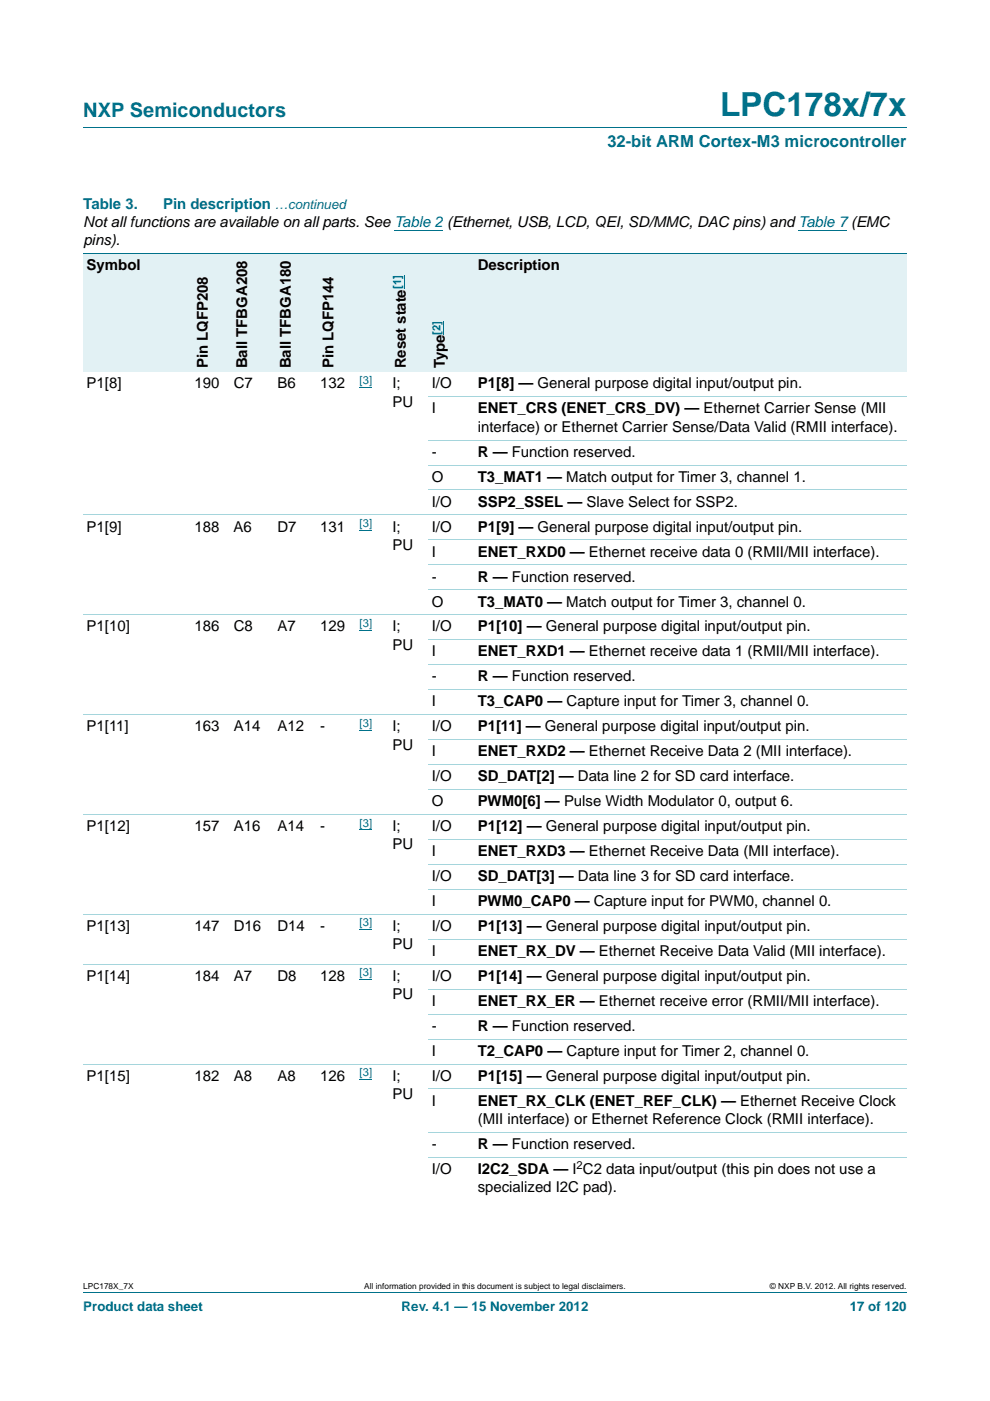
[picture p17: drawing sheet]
<svg xmlns="http://www.w3.org/2000/svg" width="210mm" height="297mm" viewBox="0 0 210 297" stroke-linecap="round" stroke-linejoin="round" font-family="sans-serif">
<defs><g id="words">
<text font-size="7" fill="#00718a" x="152.7" y="24.6">LPC178x/7x</text>
<text font-size="4.2" fill="#00718a" x="17.7" y="24.9">NXP Semiconductors</text>
<text font-size="3.5" fill="#00718a" x="128.8" y="31.1">32-bit ARM Cortex-M3 microcontroller</text>
<g font-size="3.2" fill="#00718a">
<text x="17.7" y="44.3">Table 3.</text>
<text x="34.6" y="44.3">Pin description</text>
</g>
<g font-size="3.2">
<text x="17.7" y="48.2">Not all functions are available on all parts. See Table 2 (Ethernet, USB, LCD, QEI, SD/MMC, DAC pins) and Table 7(EMC</text>
<text x="17.7" y="52">pins).</text>
<text x="18.4" y="57.3">Symbol</text>
<text x="101.3" y="57.3">Description</text>
<text x="18.4" y="82.4">P1[8]</text>
<text x="41.2" y="82.4">190</text>
<text x="44.1" y="78.1" transform="rotate(-90 44.1 78.1)">Pin LQFP208</text>
<text x="49.6" y="82.4">C7</text>
<text x="52.4" y="78.1" transform="rotate(-90 52.4 78.1)">Ball TFBGA208</text>
<text x="58.8" y="82.4">B6</text>
<text x="61.7" y="78.1" transform="rotate(-90 61.7 78.1)">Ball TFBGA180</text>
<text x="67.9" y="82.4">132</text>
<text x="70.8" y="78.1" transform="rotate(-90 70.8 78.1)">Pin LQFP144</text>
<text x="83.2" y="82.4">I;</text>
<text x="86" y="78.1" transform="rotate(-90 86 78.1)">Reset state</text>
<text x="91.6" y="82.4">I/O</text>
<text x="94.4" y="78.1" transform="rotate(-90 94.4 78.1)">Type</text>
<text x="101.3" y="82.4">P1[8] — General purpose digital input/output pin.</text>
<text x="83.2" y="86.3">PU</text>
<text x="91.6" y="87.7">I</text>
<text x="101.3" y="87.7">ENET_CRS (ENET_CRS_DV) — Ethernet Carrier Sense (MII</text>
<text x="101.3" y="91.5">interface) or Ethernet Carrier Sense/Data Valid (RMII interface).</text>
<text x="91.6" y="96.8">-</text>
<text x="101.3" y="96.8">R — Function reserved.</text>
<text x="91.6" y="102.1">O</text>
<text x="91.6" y="107.4">I/O</text>
<text x="101.3" y="102.1">T3_MAT1 — Match output for Timer 3, channel 1.</text>
<text x="101.3" y="107.4">SSP2_SSEL — Slave Select for SSP2.</text>
<text x="18.4" y="112.7">P1[9]</text>
<text x="41.2" y="112.7">188</text>
<text x="49.6" y="112.7">A6</text>
<text x="58.8" y="112.7">D7</text>
<text x="67.9" y="112.7">131</text>
<text x="83.2" y="112.7">I;</text>
<text x="91.6" y="112.7">I/O</text>
<text x="101.3" y="112.7">P1[9] — General purpose digital input/output pin.</text>
<text x="83.2" y="116.6">PU</text>
<text x="91.6" y="118">I</text>
<text x="101.3" y="118">ENET_RXD0 — Ethernet receive data 0 (RMII/MII interface).</text>
<text x="91.6" y="123.3">-</text>
<text x="101.3" y="123.3">R — Function reserved.</text>
<text x="91.6" y="128.6">O</text>
<text x="101.3" y="128.6">T3_MAT0 — Match output for Timer 3, channel 0.</text>
<text x="18.4" y="133.9">P1[10]</text>
<text x="41.2" y="133.9">186</text>
<text x="49.6" y="133.9">C8</text>
<text x="58.8" y="133.9">A7</text>
<text x="67.9" y="133.9">129</text>
<text x="83.2" y="133.9">I;</text>
<text x="83.2" y="137.8">PU</text>
<text x="91.6" y="133.9">I/O</text>
<text x="101.3" y="133.9">P1[10] — General purpose digital input/output pin.</text>
<text x="91.6" y="139.2">I</text>
<text x="101.3" y="139.2">ENET_RXD1 — Ethernet receive data 1 (RMII/MII interface).</text>
<text x="91.6" y="149.8">I</text>
<text x="91.6" y="144.5">-</text>
<text x="101.3" y="149.8">T3_CAP0 — Capture input for Timer 3, channel 0.</text>
<text x="101.3" y="144.5">R — Function reserved.</text>
<text x="18.4" y="155">P1[11]</text>
<text x="41.2" y="155">163</text>
<text x="49.6" y="155">A14</text>
<text x="58.9" y="155">A12</text>
<text x="67.9" y="155">-</text>
<text x="83.2" y="155">I;</text>
<text x="91.6" y="155">I/O</text>
<text x="101.3" y="155">P1[11] — General purpose digital input/output pin.</text>
<text x="83.2" y="158.9">PU</text>
<text x="91.6" y="160.3">I</text>
<text x="101.3" y="160.3">ENET_RXD2 — Ethernet Receive Data 2 (MII interface).</text>
<text x="91.6" y="165.6">I/O</text>
<text x="101.3" y="165.6">SD_DAT[2] — Data line 2 for SD card interface.</text>
<text x="91.6" y="170.9">O</text>
<text x="101.3" y="170.9">PWM0[6] — Pulse Width Modulator 0, output 6.</text>
<text x="18.4" y="176.2">P1[12]</text>
<text x="41.2" y="176.2">157</text>
<text x="49.6" y="176.2">A16</text>
<text x="58.9" y="176.2">A14</text>
<text x="67.9" y="176.2">-</text>
<text x="83.2" y="176.2">I;</text>
<text x="91.6" y="176.2">I/O</text>
<text x="101.3" y="176.2">P1[12] — General purpose digital input/output pin.</text>
<text x="83.2" y="180.1">PU</text>
<text x="91.6" y="181.5">I</text>
<text x="101.3" y="181.5">ENET_RXD3 — Ethernet Receive Data (MII interface).</text>
<text x="91.6" y="186.8">I/O</text>
<text x="101.3" y="186.8">SD_DAT[3] — Data line 3 for SD card interface.</text>
<text x="18.4" y="197.4">P1[13]</text>
<text x="41.2" y="197.4">147</text>
<text x="49.6" y="197.4">D16</text>
<text x="58.9" y="197.4">D14</text>
<text x="67.9" y="197.4">-</text>
<text x="83.2" y="197.4">I;</text>
<text x="91.6" y="192.1">I</text>
<text x="91.6" y="197.4">I/O</text>
<text x="101.3" y="192.1">PWM0_CAP0 — Capture input for PWM0, channel 0.</text>
<text x="101.3" y="197.4">P1[13] — General purpose digital input/output pin.</text>
<text x="83.2" y="201.3">PU</text>
<text x="91.6" y="202.7">I</text>
<text x="101.3" y="202.7">ENET_RX_DV — Ethernet Receive Data Valid (MII interface).</text>
<text x="18.4" y="208">P1[14]</text>
<text x="41.2" y="208">184</text>
<text x="49.6" y="208">A7</text>
<text x="58.9" y="208">D8</text>
<text x="67.9" y="208">128</text>
<text x="83.2" y="208">I;</text>
<text x="91.6" y="208">I/O</text>
<text x="101.3" y="208">P1[14] — General purpose digital input/output pin.</text>
<text x="83.2" y="211.8">PU</text>
<text x="91.6" y="213.3">I</text>
<text x="101.3" y="213.3">ENET_RX_ER — Ethernet receive error (RMII/MII interface).</text>
<text x="91.6" y="218.5">-</text>
<text x="101.3" y="218.5">R — Function reserved.</text>
<text x="91.6" y="223.8">I</text>
<text x="101.3" y="223.8">T2_CAP0 — Capture input for Timer 2, channel 0.</text>
<text x="18.4" y="229.1">P1[15]</text>
<text x="41.2" y="229.1">182</text>
<text x="49.6" y="229.1">A8</text>
<text x="58.8" y="229.1">A8</text>
<text x="67.9" y="229.1">126</text>
<text x="83.2" y="229.1">I;</text>
<text x="83.2" y="233">PU</text>
<text x="91.6" y="229.1">I/O</text>
<text x="101.3" y="229.1">P1[15] — General purpose digital input/output pin.</text>
<text x="91.6" y="234.4">I</text>
<text x="101.3" y="234.4">ENET_RX_CLK (ENET_REF_CLK) — Ethernet Receive Clock</text>
<text x="101.3" y="238.3">(MII interface) or Ethernet Reference Clock (RMII interface).</text>
<text x="91.6" y="243.6">-</text>
<text x="101.3" y="243.6">R — Function reserved.</text>
<text x="91.6" y="248.9">I/O</text>
<text x="101.3" y="248.9">I2C2_SDA — I C2 data input/output (this pin does not use a</text>
<text x="101.3" y="252.8">specialized I2C pad).</text>
</g>
<g font-size="2.8" fill="#00718a">
<text x="58.3" y="44.3">…continued</text>
<text x="17.7" y="277.9">Product data sheet</text>
<text x="85.2" y="277.9">Rev. 4.1 — 15 November 2012</text>
<text x="180.2" y="277.9">17 of 120</text>
</g>
<g font-size="2.4" fill="#00f">
<text x="85.1" y="61.3" transform="rotate(-90 85.1 61.3)">[1]</text>
<text x="93.4" y="71" transform="rotate(-90 93.4 71)">[2]</text>
<text x="76.3" y="81.4">[3]</text>
<text x="76.3" y="111.8">[3]</text>
<text x="76.3" y="132.9">[3]</text>
<text x="76.3" y="154.1">[3]</text>
<text x="76.3" y="175.3">[3]</text>
<text x="76.3" y="196.4">[3]</text>
<text x="76.3" y="207">[3]</text>
<text x="76.3" y="228.2">[3]</text>
</g>
<text font-size="2.4" x="122.3" y="247.9">2</text>
<g font-size="1.8">
<text x="17.7" y="273.3">LPC178X_7X</text>
<text x="77.2" y="273.3">All information provided in this document is subject to legal disclaimers.</text>
<text x="163.3" y="273.3">© NXP B.V. 2012. All rights reserved.</text>
</g>
</g></defs>
<path d="M17.7 27h174.6M17.7 273.9h174.6" fill="none" stroke="#00718a" stroke-width=".21"/>
<path d="M83.7 48.9h10.3M169.4 48.9h10.2M76.3 82.1h2.6M76.3 112.5h2.6M76.3 133.6h2.6M76.3 154.8h2.6M76.3 176h2.6M76.3 197.1h2.6M76.3 207.7h2.6M76.3 228.9h2.6" fill="none" stroke="#00f" stroke-width=".21"/>
<g fill="#e2f1f4">
<path d="M17.7 53.8h22.8v25h-22.8z"/>
<path d="M40.5 53.8h8.4v25h-8.4z"/>
<path d="M48.9 53.8h9.2v25h-9.2z"/>
<path d="M58.1 53.8h9.1v25h-9.1z"/>
<path d="M67.2 53.8h8.4v25h-8.4z"/>
<path d="M75.6 53.8h15.3v25h-15.3z"/>
</g>
<path d="M85.8 58.4v2.9" fill="none" stroke="#00f" stroke-width=".21"/>
<path d="M90.9 53.8h9.7v25h-9.7z" fill="#e2f1f4"/>
<path d="M94.1 68.1v2.9" fill="none" stroke="#00f" stroke-width=".21"/>
<path d="M100.6 53.8h91.7v25h-91.7z" fill="#e2f1f4"/>
<path d="M17.7 53.8h174.6" fill="none" stroke="#00718a" stroke-width=".21"/>
<g fill="none" stroke="#a5d5dc" stroke-width=".21">
<path d="M90.9 84.1h101.4M90.9 93.3h101.4M90.9 98.6h101.4M17.7 109.2h174.6M90.9 103.9h101.4M90.9 114.5h101.4M90.9 119.8h101.4M17.7 130.3h174.6M90.9 125.1h101.4M90.9 135.6h101.4M17.7 151.5h174.6M90.9 140.9h101.4"/>
<path d="M90.9 146.2h101.4M90.9 156.8h101.4M17.7 172.7h174.6M90.9 162.1h101.4M90.9 167.4h101.4M90.9 178h101.4M17.7 193.8h174.6M90.9 183.3h101.4M90.9 188.6h101.4M90.9 199.1h101.4M17.7 204.4h174.6M90.9 209.7h101.4"/>
<path d="M90.9 215h101.4M17.7 225.6h174.6M90.9 220.3h101.4M90.9 230.9h101.4M90.9 240.1h101.4M90.9 245.4h101.4"/>
</g>
<use href="#words"/>
</svg>
